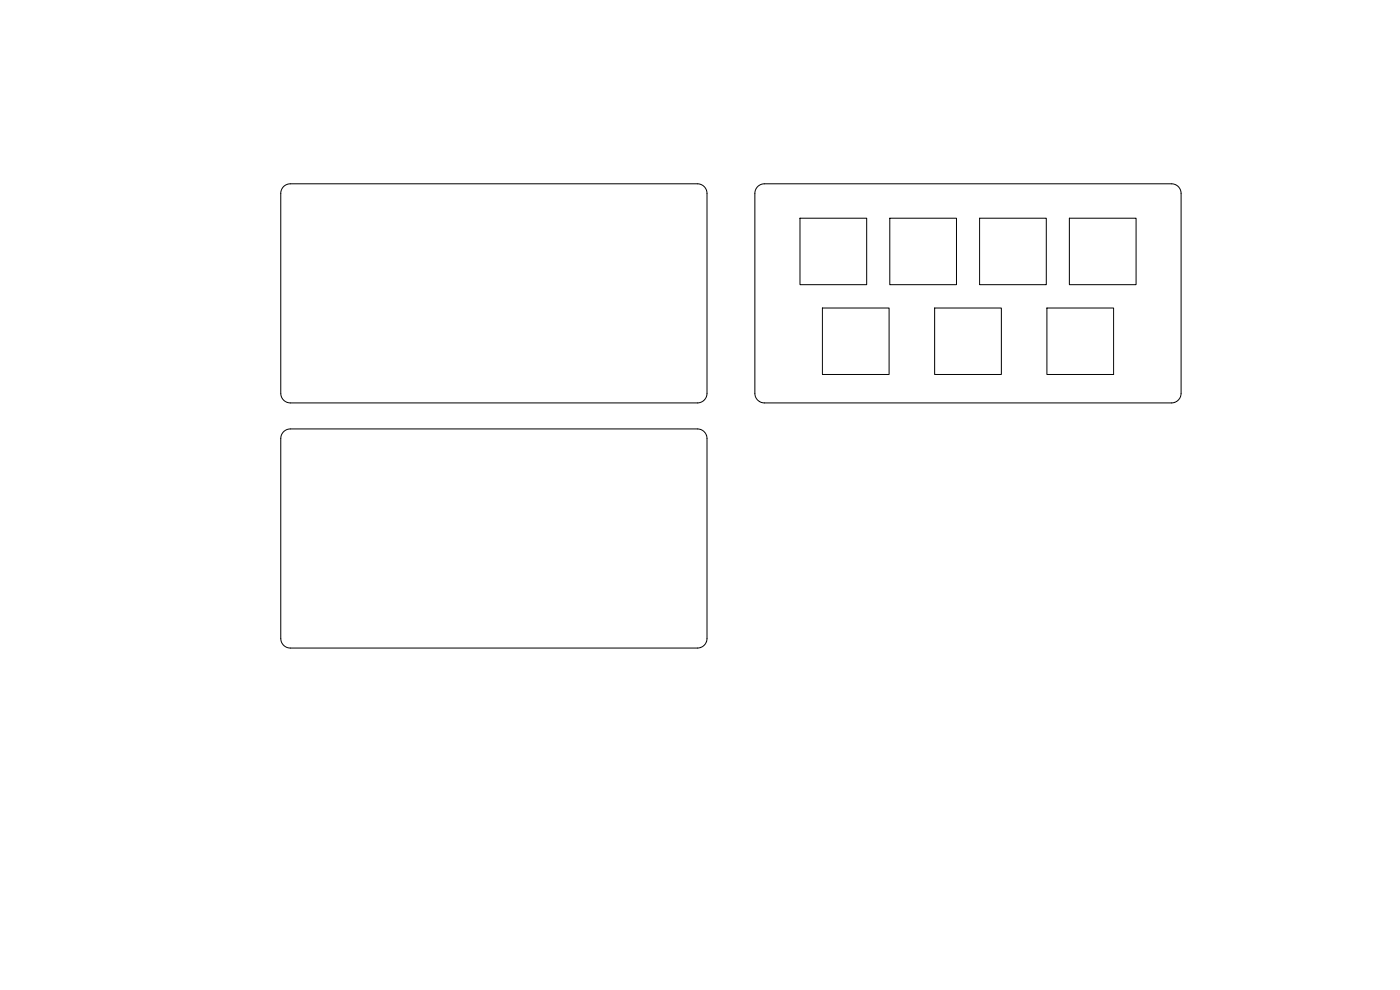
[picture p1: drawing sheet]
<svg xmlns="http://www.w3.org/2000/svg" width="297mm" height="210mm" viewBox="0 0 297 210" stroke-linecap="round" stroke-linejoin="round" font-family="sans-serif">
<path d="M60.3 39.5l.7-.4 .6-.1h86.4a2.03 2.03 0 0 1 2 2v42.4a2.03 2.03 0 0 1-2 2.1h-86.4a2.03 2.03 0 0 1-2-2.1v-42.4l.1-.8zM160.8 39.5l.5-.3 .9-.2h86.3a2.03 2.03 0 0 1 2.1 2v42.4a2.03 2.03 0 0 1-2.1 2.1h-86.3a2.03 2.03 0 0 1-2.1-2.1v-42.4l.2-.8zM169.7 46.3h14.2v14.1h-14.2zM188.8 46.3h14.1v14.1h-14.1zM207.8 46.3h14.2v14.1h-14.2zM226.9 46.3h14.1v14.1h-14.1zM174.5 65.3h14.1v14.1h-14.1zM198.3 65.3h14.1v14.1h-14.1zM222.1 65.3h14.1v14.1h-14.1zM60.3 91.5l.7-.4 .6-.1h86.4a2.03 2.03 0 0 1 2 2v42.4a2.03 2.03 0 0 1-2 2.1h-86.4a2.03 2.03 0 0 1-2-2.1v-42.4l.1-.8z" fill="none" stroke="#000" stroke-width=".21"/>
</svg>
